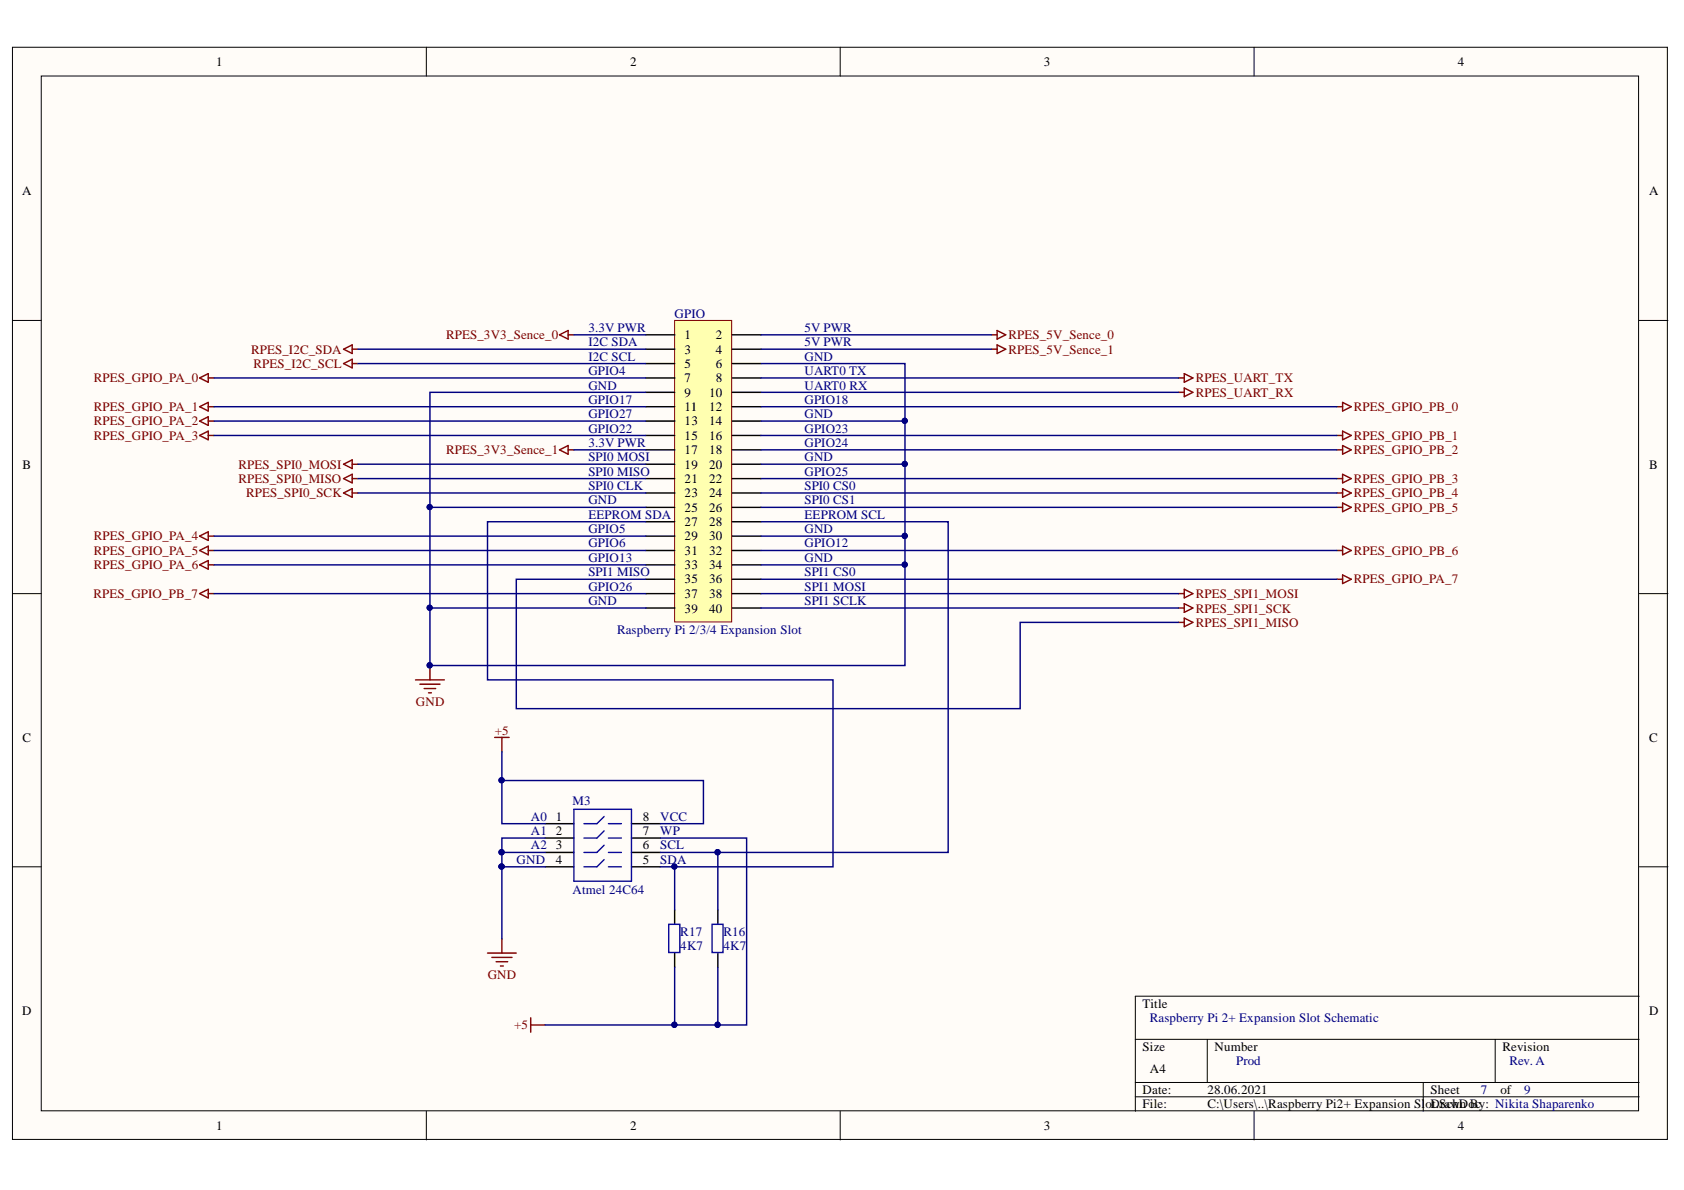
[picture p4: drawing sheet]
<svg xmlns="http://www.w3.org/2000/svg" width="297mm" height="210mm" viewBox="0 0 297 210" stroke-linecap="round" stroke-linejoin="round" font-family="sans-serif">
<defs><g id="words">
<g font-size="2.3">
<text x="38.1" y="11.6">1</text>
<text x="111.1" y="11.6">2</text>
<text x="184.1" y="11.6">3</text>
<text x="257.2" y="11.6">4</text>
<text x="3.9" y="34.4">A</text>
<text x="290.9" y="34.4">A</text>
<text x="120.8" y="59.9">1</text>
<text x="126.3" y="59.9">2</text>
<text x="120.8" y="62.4">3</text>
<text x="120.8" y="64.9">5</text>
<text x="126.3" y="62.4">4</text>
<text x="126.3" y="64.9">6</text>
<text x="120.8" y="67.4">7</text>
<text x="120.8" y="70">9</text>
<text x="125.1" y="70">10</text>
<text x="126.3" y="67.4">8</text>
<text x="120.8" y="72.5">11</text>
<text x="120.8" y="75">13</text>
<text x="120.8" y="77.6">15</text>
<text x="125.1" y="72.5">12</text>
<text x="125.1" y="75">14</text>
<text x="125.1" y="77.6">16</text>
<text x="4" y="82.6">B</text>
<text x="120.8" y="80.1">17</text>
<text x="120.8" y="82.6">19</text>
<text x="125.1" y="80.1">18</text>
<text x="125.1" y="82.6">20</text>
<text x="290.9" y="82.6">B</text>
<text x="120.8" y="85.2">21</text>
<text x="120.8" y="87.7">23</text>
<text x="125.1" y="85.2">22</text>
<text x="125.1" y="87.7">24</text>
<text x="120.8" y="90.2">25</text>
<text x="120.8" y="92.8">27</text>
<text x="120.8" y="95.3">29</text>
<text x="125.1" y="90.2">26</text>
<text x="125.1" y="92.8">28</text>
<text x="125.1" y="95.3">30</text>
<text x="120.8" y="97.8">31</text>
<text x="120.8" y="100.4">33</text>
<text x="125.1" y="97.8">32</text>
<text x="125.1" y="100.4">34</text>
<text x="120.8" y="102.9">35</text>
<text x="120.8" y="105.5">37</text>
<text x="125.1" y="102.9">36</text>
<text x="125.1" y="105.5">38</text>
<text x="120.8" y="108.1">39</text>
<text x="125.1" y="108.1">40</text>
<text x="4" y="130.8">C</text>
<text x="290.9" y="130.8">C</text>
<text x="98" y="144.8">1</text>
<text x="98" y="147.3">2</text>
<text x="98" y="149.8">3</text>
<text x="113.4" y="149.8">6</text>
<text x="113.4" y="147.3">7</text>
<text x="113.4" y="144.8">8</text>
<text x="98" y="152.4">4</text>
<text x="113.4" y="152.4">5</text>
<text x="3.9" y="179">D</text>
<text x="201.6" y="177.8">Title</text>
<text x="290.9" y="179">D</text>
<text x="201.6" y="185.4">Size</text>
<text x="214.2" y="185.4">Number</text>
<text x="265" y="185.4">Revision</text>
<text x="202.8" y="189.2">A4</text>
<text x="201.6" y="193">Date:</text>
<text x="201.6" y="195.5">File:</text>
<text x="213" y="193">28.06.2021</text>
<text x="213" y="195.5">C:\Users\..\Raspberry Pi2+ Expansion Sl</text>
<text x="251.4" y="195.5">oDrawn By: Nikita Shaparenko</text>
<text x="252.3" y="193">Sheet</text>
<text x="252.6" y="195.5">t.SchDoc</text>
<text x="264.6" y="193">of</text>
<text x="38.1" y="199.3">1</text>
<text x="111.1" y="199.3">2</text>
<text x="184.1" y="199.3">3</text>
<text x="257.2" y="199.3">4</text>
</g>
<g font-size="2.3" fill="#800000">
<text x="78.7" y="59.9">RPES_3V3_Sence_0</text>
<text x="177.9" y="59.9">RPES_5V_Sence_0</text>
<text x="44.3" y="62.4">RPES_I2C_SDA</text>
<text x="44.7" y="64.9">RPES_I2C_SCL</text>
<text x="177.9" y="62.4">RPES_5V_Sence_1</text>
<text x="16.6" y="67.4">RPES_GPIO_PA_0</text>
<text x="210.9" y="67.4">RPES_UART_TX</text>
<text x="210.9" y="70">RPES_UART_RX</text>
<text x="16.6" y="72.5">RPES_GPIO_PA_1</text>
<text x="16.6" y="75">RPES_GPIO_PA_2</text>
<text x="16.6" y="77.6">RPES_GPIO_PA_3</text>
<text x="238.8" y="72.5">RPES_GPIO_PB_0</text>
<text x="238.8" y="77.6">RPES_GPIO_PB_1</text>
<text x="42.1" y="82.6">RPES_SPI0_MOSI</text>
<text x="78.7" y="80.1">RPES_3V3_Sence_1</text>
<text x="238.8" y="80.1">RPES_GPIO_PB_2</text>
<text x="42.1" y="85.2">RPES_SPI0_MISO</text>
<text x="43.4" y="87.7">RPES_SPI0_SCK</text>
<text x="238.8" y="85.2">RPES_GPIO_PB_3</text>
<text x="238.8" y="87.7">RPES_GPIO_PB_4</text>
<text x="16.6" y="95.3">RPES_GPIO_PA_4</text>
<text x="238.8" y="90.2">RPES_GPIO_PB_5</text>
<text x="16.6" y="97.8">RPES_GPIO_PA_5</text>
<text x="16.6" y="100.4">RPES_GPIO_PA_6</text>
<text x="238.8" y="97.8">RPES_GPIO_PB_6</text>
<text x="16.5" y="105.5">RPES_GPIO_PB_7</text>
<text x="210.9" y="105.5">RPES_SPI1_MOSI</text>
<text x="238.8" y="102.9">RPES_GPIO_PA_7</text>
<text x="210.9" y="110.6">RPES_SPI1_MISO</text>
<text x="210.9" y="108.1">RPES_SPI1_SCK</text>
<text x="73.4" y="124.5">GND</text>
<text x="87.3" y="129.6">+5</text>
<text x="86" y="172.7">GND</text>
<text x="90.7" y="181.6">+5</text>
</g>
<g font-size="2.3" fill="#000080">
<text x="103.8" y="58.6">3.3V PWR</text>
<text x="119" y="56.1">GPIO</text>
<text x="141.9" y="58.6">5V PWR</text>
<text x="103.8" y="61.1">I2C SDA</text>
<text x="103.8" y="63.6">I2C SCL</text>
<text x="141.9" y="61.1">5V PWR</text>
<text x="141.9" y="63.6">GND</text>
<text x="103.8" y="66.2">GPIO4</text>
<text x="103.8" y="68.7">GND</text>
<text x="103.8" y="71.2">GPIO17</text>
<text x="141.9" y="66.2">UART0 TX</text>
<text x="141.9" y="68.7">UART0 RX</text>
<text x="141.9" y="71.2">GPIO18</text>
<text x="103.8" y="73.8">GPIO27</text>
<text x="103.8" y="76.3">GPIO22</text>
<text x="141.9" y="73.8">GND</text>
<text x="141.9" y="76.3">GPIO23</text>
<text x="103.8" y="78.8">3.3V PWR</text>
<text x="103.8" y="81.4">SPI0 MOSI</text>
<text x="103.8" y="83.9">SPI0 MISO</text>
<text x="141.9" y="78.8">GPIO24</text>
<text x="141.9" y="81.4">GND</text>
<text x="141.9" y="83.9">GPIO25</text>
<text x="103.8" y="86.4">SPI0 CLK</text>
<text x="103.8" y="89">GND</text>
<text x="141.9" y="86.4">SPI0 CS0</text>
<text x="141.9" y="89">SPI0 CS1</text>
<text x="103.8" y="91.5">EEPROM SDA</text>
<text x="103.8" y="94">GPIO5</text>
<text x="141.9" y="91.5">EEPROM SCL</text>
<text x="141.9" y="94">GND</text>
<text x="103.8" y="96.6">GPIO6</text>
<text x="103.8" y="99.1">GPIO13</text>
<text x="103.8" y="101.6">SPI1 MISO</text>
<text x="141.9" y="96.6">GPIO12</text>
<text x="141.9" y="99.1">GND</text>
<text x="141.9" y="101.6">SPI1 CS0</text>
<text x="103.8" y="104.3">GPIO26</text>
<text x="103.8" y="106.8">GND</text>
<text x="141.9" y="104.3">SPI1 MOSI</text>
<text x="141.9" y="106.8">SPI1 SCLK</text>
<text x="108.8" y="111.9">Raspberry Pi 2/3/4 Expansion Slot</text>
<text x="101" y="142">M3</text>
<text x="93.6" y="144.8">A0</text>
<text x="93.6" y="147.3">A1</text>
<text x="93.6" y="149.8">A2</text>
<text x="116.5" y="149.8">SCL</text>
<text x="116.5" y="147.3">WP</text>
<text x="116.5" y="144.8">VCC</text>
<text x="91.1" y="152.4">GND</text>
<text x="116.5" y="152.4">SDA</text>
<text x="101" y="157.7">Atmel 24C64</text>
<text x="120" y="167.7">4K7</text>
<text x="120" y="165.1">R17</text>
<text x="127.6" y="167.7">4K7</text>
<text x="127.6" y="165.1">R16</text>
<text x="202.8" y="180.3">Raspberry Pi 2+ Expansion Slot Schematic</text>
<text x="218" y="187.9">Prod</text>
<text x="266.3" y="187.9">Rev. A</text>
<text x="261.2" y="193">7</text>
<text x="268.8" y="193">9</text>
</g>
</g></defs>
<g fill="#fffcf8" stroke="#000" stroke-width=".18">
<path d="M2.2 8.3h291.9v192.7h-291.9z"/>
<path d="M7.3 13.4h281.7v182.5h-281.7z"/>
</g>
<g fill="none" stroke="#000" stroke-width=".18">
<path d="M75.2 8.3v5.1M148.2 8.3v5.1M221.2 8.3v5.1M2.2 56.5h5.1M289.1 56.5h5.1M2.2 104.7h5.1M289.1 104.7h5.1M2.2 152.9h5.1M289.1 152.9h5.1M289.1 175.7h-88.8v20.3M75.2 196v5.1M148.2 196v5.1"/>
<path d="M200.3 183.3h88.8M200.3 190.9h88.8M200.3 193.5h88.8M213 183.3v7.6M221.2 196v5.1M251 190.9v5.1M263.7 183.3v7.6"/>
</g>
<path d="M119 56.5h10.1v53.2h-10.1z" fill="#ffffb0" stroke="#800000" stroke-width=".18"/>
<g fill="none" stroke="#000" stroke-width=".25">
<path d="M113.9 59.1h5.1M129.2 59.1h5M113.9 61.6h5.1M113.9 64.1h5.1M113.9 66.7h5.1M113.9 69.2h5.1M113.9 71.7h5.1M113.9 74.3h5.1M113.9 76.8h5.1M113.9 79.3h5.1M129.2 61.6h5M129.2 64.1h5"/>
<path d="M129.2 66.7h5M129.2 69.2h5M129.2 71.7h5M129.2 74.3h5M129.2 76.8h5M129.2 79.3h5M113.9 81.9h5.1M113.9 84.4h5.1M113.9 87h5.1M113.9 89.5h5.1M113.9 92h5.1M113.9 94.6h5.1"/>
<path d="M113.9 97.1h5.1M113.9 99.6h5.1M129.2 81.9h5M129.2 84.4h5M129.2 87h5M129.2 89.5h5M129.2 92h5M129.2 94.6h5M129.2 97.1h5M129.2 99.6h5M113.9 102.2h5.1M113.9 104.7h5.1"/>
<path d="M113.9 107.2h5.1M129.2 102.2h5M129.2 104.7h5M129.2 107.2h5M96.1 145.3h5.1M96.1 147.8h5.1M96.1 150.4h5.1M96.1 152.9h5.1M111.4 145.3h5.1M111.4 147.8h5.1M111.4 150.4h5.1M111.4 152.9h5.1"/>
<path d="M119 160.5v2.5M119 168.1v2.5M126.6 160.5v2.5M126.6 168.1v2.5"/>
</g>
<g fill="none" stroke="#800000" stroke-width=".25">
<path d="M98.7 59.1l1.5-.8v1.5zM100.2 59.1h1M174.9 59.1h1M175.9 58.3l1.5 .8-1.5 .7zM35.2 66.7l1.5-.8v1.5zM35.2 71.7l1.5-.7v1.5zM35.2 74.3l1.5-.8v1.5zM35.2 76.8l1.5-.7v1.5zM36.7 66.7h1M36.7 71.7h1M36.7 74.3h1M36.7 76.8h1"/>
<path d="M60.6 61.6l1.5-.8v1.6zM60.6 64.1l1.5-.7v1.5zM62.1 61.6h1M62.1 64.1h1M98.7 79.3l1.5-.7v1.5zM100.2 79.3h1M174.9 61.6h1M175.9 60.8l1.5 .8-1.5 .8zM207.9 66.7h1M207.9 69.2h1M208.9 65.9l1.5 .8-1.5 .7zM208.9 68.4l1.5 .8-1.5 .8z"/>
<path d="M235.8 79.3h1M235.8 71.7h1M235.8 76.8h1M236.8 71l1.5 .7-1.5 .8zM236.8 76.1l1.5 .7-1.5 .8zM236.8 78.6l1.5 .7-1.5 .8zM35.2 94.6l1.5-.8v1.5zM35.2 97.1l1.5-.8v1.6zM35.2 99.6l1.5-.7v1.5zM36.7 94.6h1M36.7 97.1h1M36.7 99.6h1"/>
<path d="M60.6 81.9l1.5-.8v1.5zM60.6 84.4l1.5-.7v1.5zM60.6 87l1.5-.8v1.5zM62.1 81.9h1M62.1 84.4h1M62.1 87h1M235.8 84.4h1M235.8 87h1M235.8 97.1h1M235.8 89.5h1M236.8 83.7l1.5 .7-1.5 .8zM236.8 86.2l1.5 .8-1.5 .7z"/>
<path d="M236.8 88.7l1.5 .8-1.5 .8zM236.8 96.3l1.5 .8-1.5 .8zM35.2 104.7l1.5-.8v1.6zM36.7 104.7h1M73.3 119.9h5.1M75.8 117.4v2.5M207.9 104.7h1M207.9 109.8h1M207.9 107.2h1M208.9 103.9l1.5 .8-1.5 .8zM208.9 106.5l1.5 .7-1.5 .8zM208.9 109l1.5 .8-1.5 .7z"/>
<path d="M235.8 102.2h1M236.8 101.4l1.5 .8-1.5 .7zM74.1 120.7h3.5M74.8 121.4h2.1M75.6 122.2h.5M87.3 130.1h2.5M88.5 130.1v2.5M86 168.1h5.1M86.8 168.9h3.5M87.5 169.6h2M88.3 170.4h.5M88.5 165.6v2.5"/>
<path d="M93.6 179.5v2.6M93.6 180.8h2.5"/>
</g>
<g fill="#000080" stroke="#000080" stroke-width=".18">
<circle cx="75.8" cy="117.4" r=".46"/>
<circle cx="159.6" cy="99.6" r=".46"/>
<circle cx="75.8" cy="107.2" r=".46"/>
<circle cx="159.6" cy="81.8" r=".46"/>
<circle cx="159.6" cy="94.5" r=".46"/>
<circle cx="159.6" cy="74.2" r=".46"/>
<circle cx="75.8" cy="89.4" r=".46"/>
<circle cx="118.9" cy="180.8" r=".46"/>
<circle cx="88.5" cy="152.8" r=".46"/>
<circle cx="126.6" cy="180.8" r=".46"/>
<circle cx="88.5" cy="137.6" r=".46"/>
<circle cx="88.5" cy="150.3" r=".47"/>
<circle cx="119" cy="152.8" r=".46"/>
<circle cx="126.6" cy="150.3" r=".46"/>
</g>
<path d="M101.2 142.8h10.2v12.6h-10.2zM106.6 151.6l-1.3 1.3h-2.3M106.6 149.1l-1.3 1.3h-2.3M106.6 146.6l-1.3 1.2h-2.3M106.6 144l-1.3 1.3h-2.3M107.3 152.9h2.3M107.3 150.4h2.3M107.3 147.8h2.3M107.3 145.3h2.3M118 163h1.9v5h-1.9zM125.6 163h1.9v5h-1.9z" fill="none" stroke="#00f" stroke-width=".25"/>
<g fill="none" stroke="#000080" stroke-width=".25">
<path d="M101.2 59.1h12.7M134.2 59.1h40.7M37.7 66.7h76.2M37.7 74.3h76.2M37.7 76.8h76.2M37.7 71.7h76.2M63.1 61.6h50.8M63.1 64.1h50.8M101.2 79.3h12.7M113.9 69.2h-38.1v38M134.2 74.3h25.4v7.6M134.2 64.1h25.4v10.2"/>
<path d="M134.2 79.3h101.6M134.2 61.6h40.7M134.2 66.7h73.7M134.2 69.2h73.7M134.2 76.8h101.6M134.2 71.7h101.6M37.7 94.6h76.2M37.7 97.1h76.2M37.7 99.6h76.2M63.1 81.9h50.8M63.1 84.4h50.8M63.1 87h50.8"/>
<path d="M75.8 89.5h38.1M113.9 92h-27.9v27.9h60.9v33h-27.9M134.2 99.6h25.4v17.8h-83.8v-10.2h38.1M134.2 81.9h25.4v17.7M134.2 92h33v58.4h-40.6M134.2 89.5h101.6M134.2 94.6h25.4M134.2 84.4h101.6M134.2 87h101.6M134.2 97.1h101.6M37.7 104.7h76.2M113.9 102.2h-22.8v22.8h88.8v-15.2h28"/>
<path d="M134.2 107.2h73.7M134.2 104.7h73.7M134.2 102.2h101.6M88.5 137.7h35.6v7.6h-7.6M88.5 132.6v12.7h7.6M88.5 152.9v12.7M88.5 152.9h7.6M96.1 150.4h-7.6v2.5M96.1 147.8h-7.6v2.6M116.5 147.8h15.2v33h-5.1M116.5 152.9h2.5v7.6M116.5 150.4h10.1v10.1"/>
<path d="M119 170.6v10.2M126.6 170.6v10.2h-30.5"/>
</g>
<use href="#words"/>
</svg>
